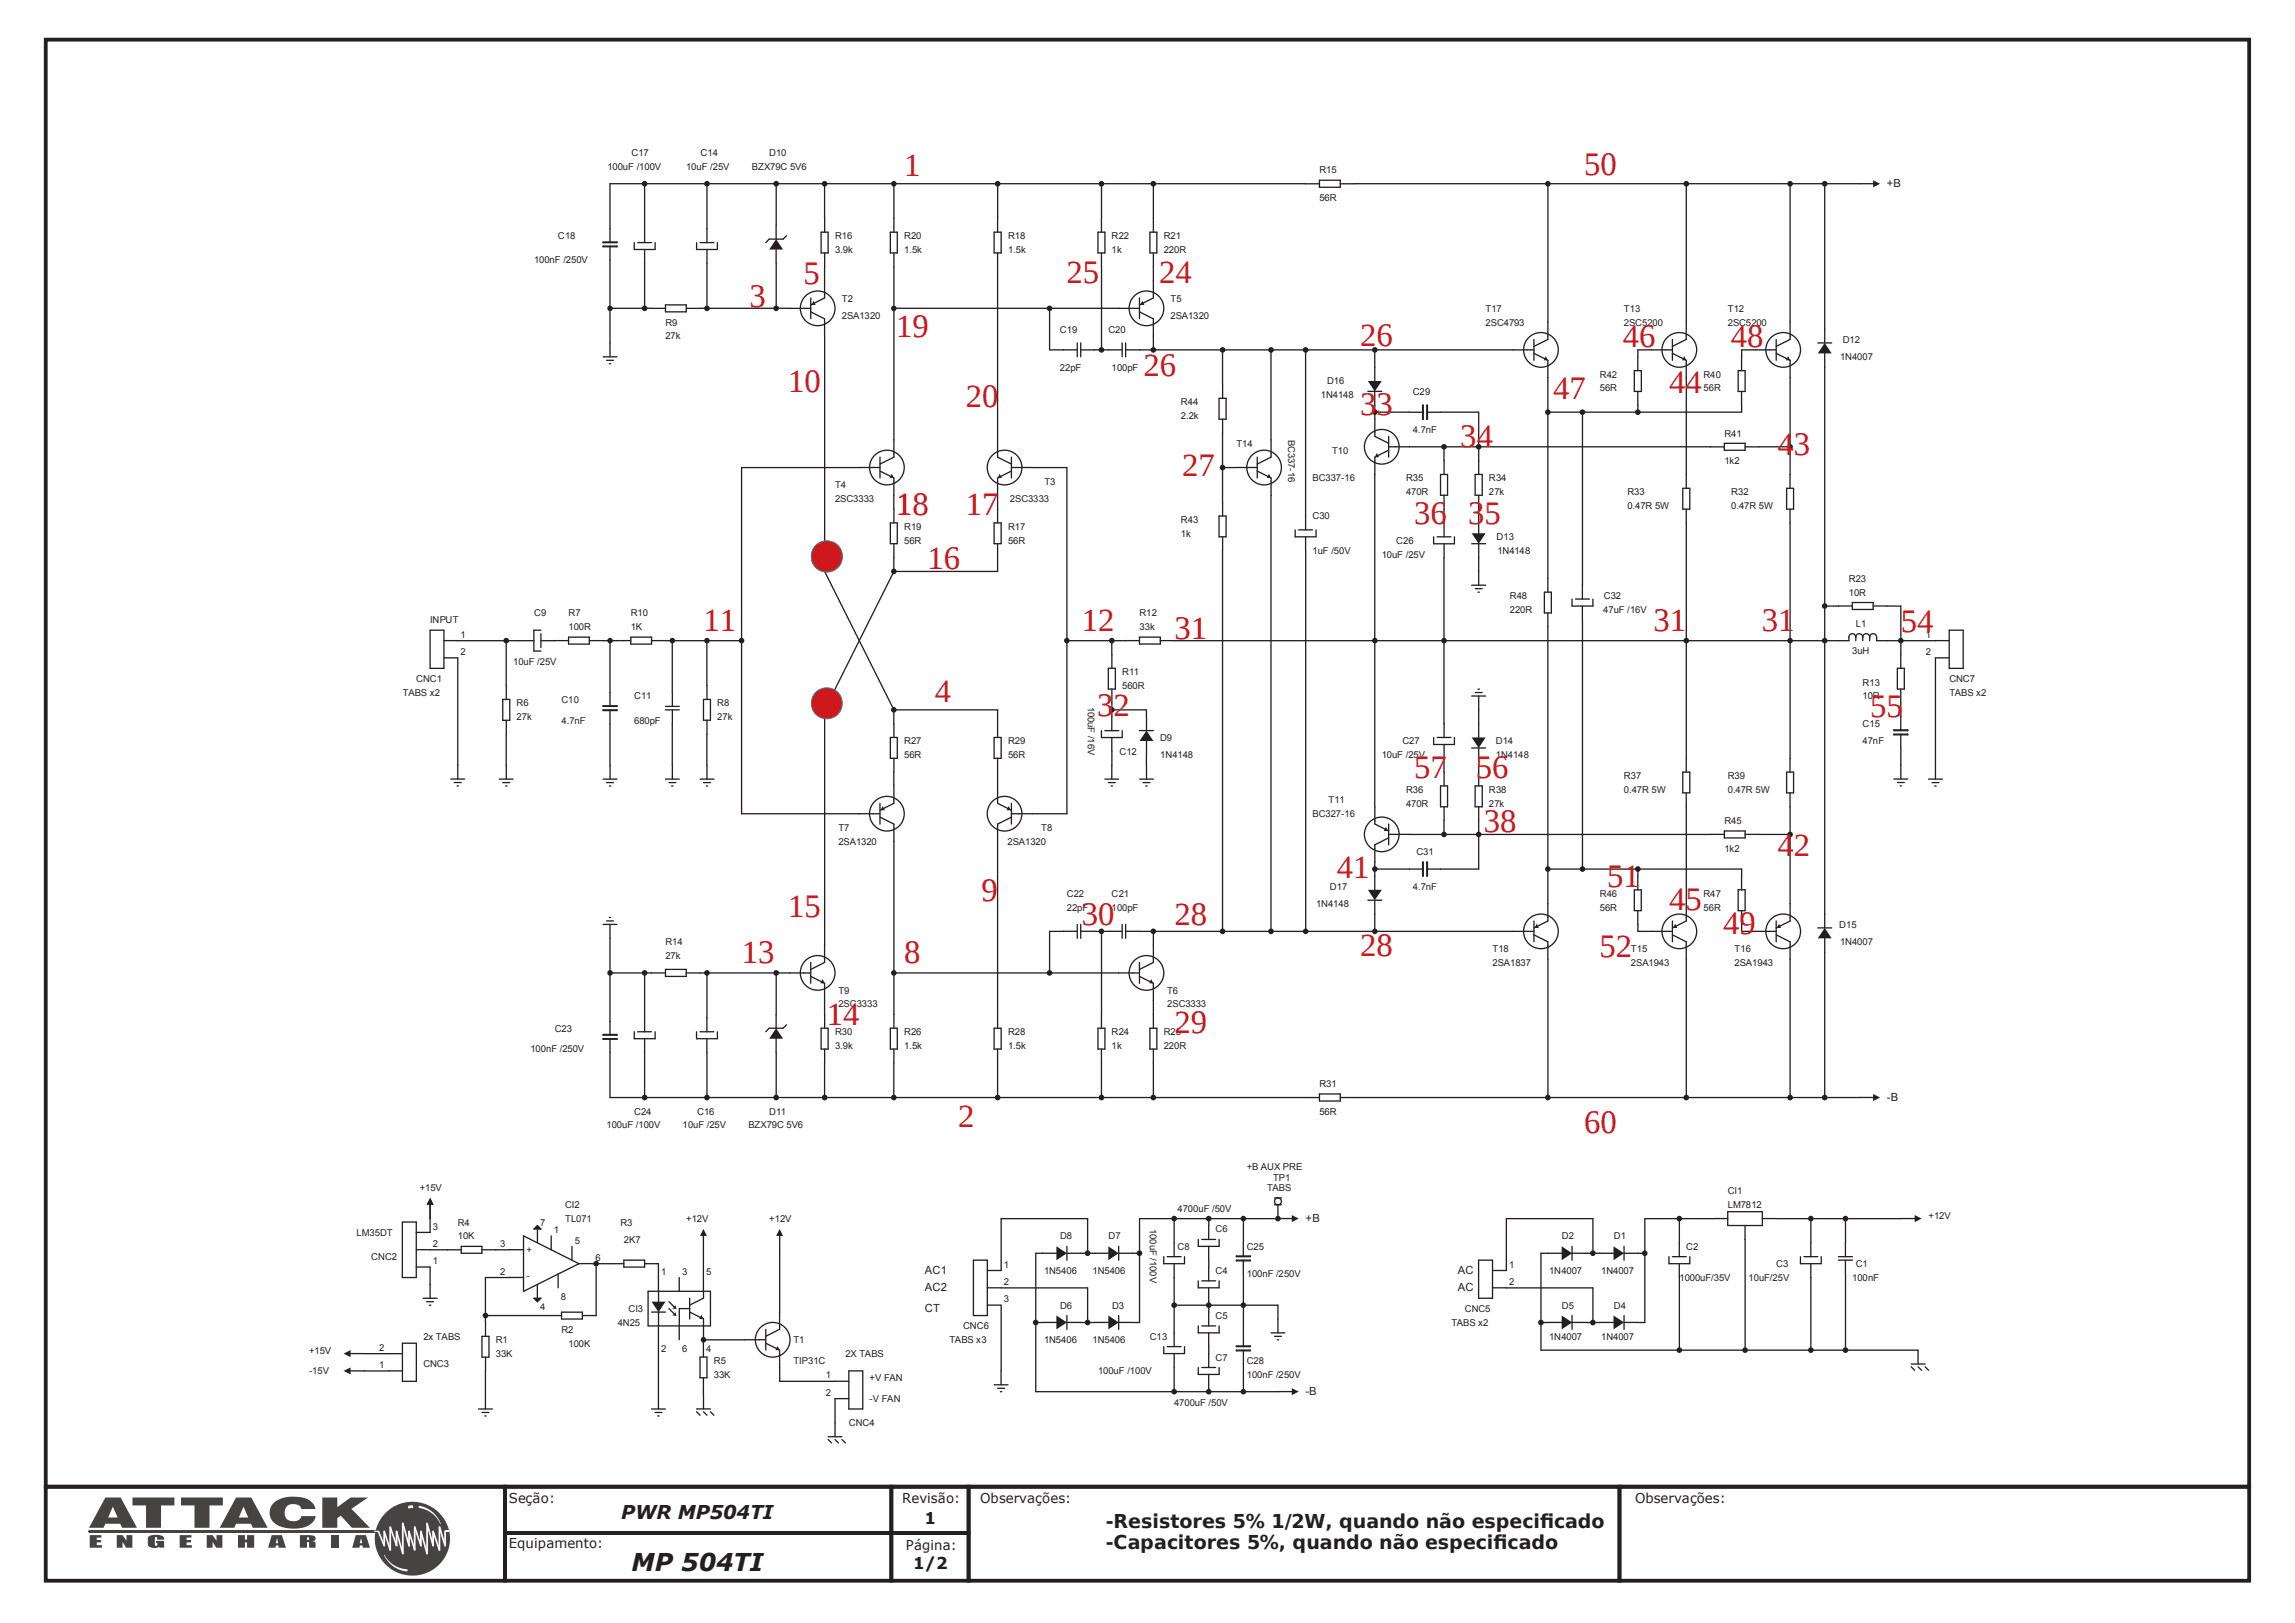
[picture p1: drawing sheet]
<svg xmlns="http://www.w3.org/2000/svg" width="297mm" height="210mm" viewBox="0 0 297 210" stroke-linecap="round" stroke-linejoin="round" font-family="sans-serif">
<defs><g id="words">
<g font-size="4.2" fill="#ce181e">
<text x="117" y="22.8">1</text>
<text x="205" y="22.7">50</text>
<text x="97" y="39.8">3</text>
<text x="104" y="36.8">5</text>
<text x="138" y="36.7">25</text>
<text x="150" y="36.7">24</text>
<text x="116" y="43.6">19</text>
<text x="176" y="44.8">26</text>
<text x="210" y="44.8">46</text>
<text x="224" y="44.8">48</text>
<text x="102" y="50.8">10</text>
<text x="125" y="52.6">20</text>
<text x="148" y="48.7">26</text>
<text x="176" y="53.8">33</text>
<text x="201" y="51.7">47</text>
<text x="216" y="50.8">44</text>
<text x="189" y="57.8">34</text>
<text x="230" y="58.8">43</text>
<text x="153" y="61.6">27</text>
<text x="116" y="66.6">18</text>
<text x="125" y="66.6">17</text>
<text x="183" y="67.8">36</text>
<text x="190" y="67.8">35</text>
<text x="120" y="73.6">16</text>
<text x="91" y="81.6">11</text>
<text x="140" y="81.6">12</text>
<text x="152" y="82.7">31</text>
<text x="214" y="81.6">31</text>
<text x="228" y="81.6">31</text>
<text x="246" y="81.8">54</text>
<text x="121" y="90.8">4</text>
<text x="142" y="92.6">32</text>
<text x="242" y="92.8">55</text>
<text x="183" y="100.7">57</text>
<text x="191" y="100.7">56</text>
<text x="192" y="107.6">38</text>
<text x="173" y="113.6">41</text>
<text x="230" y="110.8">42</text>
<text x="102" y="118.6">15</text>
<text x="127" y="116.6">9</text>
<text x="140" y="119.6">30</text>
<text x="152" y="119.6">28</text>
<text x="208" y="114.8">51</text>
<text x="216" y="117.8">45</text>
<text x="96" y="124.6">13</text>
<text x="117" y="124.6">8</text>
<text x="176" y="123.7">28</text>
<text x="207" y="123.8">52</text>
<text x="223" y="120.8">49</text>
<text x="107" y="132.6">14</text>
<text x="152" y="133.6">29</text>
<text x="124" y="145.8">2</text>
<text x="205" y="146.7">60</text>
</g>
<text font-size="3.2" fill="#231f20" x="81.7" y="203.3">MP 504TI</text>
<g font-size="2.5" fill="#231f20">
<text x="80.4" y="196.5">PWR MP504TI</text>
<text x="143.1" y="197.7">-Resistores 5% 1/2W, quando não especif</text>
<text x="199.3" y="197.7">icado</text>
<text x="143.1" y="200.4">-Capacitores 5%, quando não especif</text>
<text x="193.3" y="200.4">icado</text>
</g>
<g font-size="2.1" fill="#231f20">
<text x="119.7" y="197.1">1</text>
<text x="118.2" y="203">1/2</text>
</g>
<g font-size="1.8" fill="#231f20">
<text x="65.9" y="194.5">Seção:</text>
<text x="116.8" y="194.5">Revisão:</text>
<text x="126.9" y="194.5">Observações:</text>
<text x="211.6" y="194.5">Observações:</text>
<text x="65.9" y="200.3">Equipamento:</text>
<text x="117.2" y="200.5">Página:</text>
</g>
<g font-size="1.4" fill="#231f20">
<text x="244.2" y="24.2">+B</text>
<text x="244.2" y="142.5">-B</text>
<text x="168.9" y="158.1">+B</text>
<text x="119.7" y="164.8">AC1</text>
<text x="119.7" y="167.1">AC2</text>
<text x="188.7" y="164.8">AC</text>
<text x="188.7" y="167.1">AC</text>
<text x="119.7" y="169.8">CT</text>
<text x="168.9" y="180.5">-B</text>
</g>
<g font-size="1.2" fill="#231f20">
<text x="78.6" y="22">100uF /100V</text>
<text x="81.7" y="20.2">C17</text>
<text x="88.8" y="22">10uF /25V</text>
<text x="90.7" y="20.2">C14</text>
<text x="97.3" y="22">BZX79C 5V6</text>
<text x="99.6" y="20.2">D10</text>
<text x="170.7" y="22.4">R15</text>
<text x="170.7" y="26">56R</text>
<text x="69.1" y="34.1">100nF /250V</text>
<text x="72.2" y="30.9">C18</text>
<text x="108.1" y="32.7">3.9k</text>
<text x="108.1" y="30.9">R16</text>
<text x="117" y="30.9">R20</text>
<text x="117" y="32.7">1.5k</text>
<text x="130.5" y="30.9">R18</text>
<text x="130.5" y="32.7">1.5k</text>
<text x="143.9" y="30.9">R22</text>
<text x="143.9" y="32.7">1k</text>
<text x="150.6" y="30.9">R21</text>
<text x="150.6" y="32.7">220R</text>
<text x="108.9" y="41.2">2SA1320</text>
<text x="108.9" y="39">T2</text>
<text x="151.5" y="41.2">2SA1320</text>
<text x="151.5" y="39">T5</text>
<text x="192.3" y="40.3">T17</text>
<text x="210.2" y="40.3">T13</text>
<text x="223.6" y="40.3">T12</text>
<text x="86.1" y="42.2">R9</text>
<text x="86.1" y="43.9">27k</text>
<text x="137.2" y="43">C19</text>
<text x="137.2" y="47.9">22pF</text>
<text x="143.4" y="43">C20</text>
<text x="143.9" y="47.9">100pF</text>
<text x="192.3" y="42.2">2SC4793</text>
<text x="210.2" y="42.2">2SC5200</text>
<text x="223.6" y="42.2">2SC5200</text>
<text x="238.1" y="46.6">1N4007</text>
<text x="238.5" y="44.4">D12</text>
<text x="152.8" y="52.4">R44</text>
<text x="170.9" y="51.5">1N4148</text>
<text x="171.7" y="49.7">D16</text>
<text x="182.8" y="51.1">C29</text>
<text x="207" y="48.9">R42</text>
<text x="207" y="50.6">56R</text>
<text x="220.5" y="48.9">R40</text>
<text x="220.5" y="50.6">56R</text>
<text x="152.8" y="54.2">2.2k</text>
<text x="160" y="57.8">T14</text>
<text x="166.7" y="56.9" transform="rotate(90 166.7 56.9)">BC337-16</text>
<text x="172.4" y="58.7">T10</text>
<text x="182.8" y="56">4.7nF</text>
<text x="223.2" y="56.5">R41</text>
<text x="108.1" y="65">2SC3333</text>
<text x="108.1" y="63.2">T4</text>
<text x="130.7" y="65">2SC3333</text>
<text x="135.2" y="62.7">T3</text>
<text x="169.9" y="62.3">BC337-16</text>
<text x="182" y="62.3">R35</text>
<text x="182" y="64.1">470R</text>
<text x="192.7" y="62.3">R34</text>
<text x="192.7" y="64.1">27k</text>
<text x="210.6" y="64.1">R33</text>
<text x="210.6" y="65.9">0.47R 5W</text>
<text x="223.2" y="60">1k2</text>
<text x="224" y="64.1">R32</text>
<text x="224" y="65.9">0.47R 5W</text>
<text x="117" y="70.3">56R</text>
<text x="117" y="68.5">R19</text>
<text x="130.5" y="70.3">56R</text>
<text x="130.5" y="68.5">R17</text>
<text x="152.8" y="67.7">R43</text>
<text x="152.8" y="69.5">1k</text>
<text x="169.9" y="67.2">C30</text>
<text x="169.9" y="71.7">1uF /50V</text>
<text x="180.7" y="70.3">C26</text>
<text x="193.7" y="69.9">D13</text>
<text x="193.8" y="71.7">1N4148</text>
<text x="178.8" y="72.1">10uF /25V</text>
<text x="195.4" y="77.5">R48</text>
<text x="207.6" y="77.5">C32</text>
<text x="239.3" y="77.1">10R</text>
<text x="239.3" y="75.3">R23</text>
<text x="55.7" y="80.7">INPUT</text>
<text x="59.6" y="82.5">1</text>
<text x="69.1" y="79.8">C9</text>
<text x="73.5" y="81.5">100R</text>
<text x="73.5" y="79.8">R7</text>
<text x="81.6" y="81.5">1K</text>
<text x="81.6" y="79.8">R10</text>
<text x="147.5" y="81.5">33k</text>
<text x="147.5" y="79.8">R12</text>
<text x="195.4" y="79.3">220R</text>
<text x="207.5" y="79.3">47uF /16V</text>
<text x="240.2" y="81.1">L1</text>
<text x="249.2" y="82.5">1</text>
<text x="53.9" y="88.3">CNC1</text>
<text x="59.6" y="84.8">2</text>
<text x="66.4" y="86">10uF /25V</text>
<text x="145.2" y="89.2">560R</text>
<text x="145.2" y="87.4">R11</text>
<text x="239.7" y="84.7">3uH</text>
<text x="241" y="88.7">R13</text>
<text x="249.2" y="84.8">2</text>
<text x="252.3" y="88.3">CNC7</text>
<text x="52.1" y="90.1">TABS x2</text>
<text x="66.8" y="91.4">R6</text>
<text x="66.8" y="93.2">27k</text>
<text x="72.7" y="91">C10</text>
<text x="72.7" y="93.6">4.7nF</text>
<text x="82.1" y="90.5">C11</text>
<text x="82.1" y="93.6">680pF</text>
<text x="92.8" y="91.4">R8</text>
<text x="92.8" y="93.2">27k</text>
<text x="140.8" y="91.4" transform="rotate(90 140.8 91.4)">100uF /16V</text>
<text x="150.1" y="95.9">D9</text>
<text x="241" y="94.1">C15</text>
<text x="241" y="90.5">10R</text>
<text x="252.3" y="90.1">TABS x2</text>
<text x="117" y="98.1">56R</text>
<text x="117" y="96.3">R27</text>
<text x="130.5" y="98.1">56R</text>
<text x="130.5" y="96.3">R29</text>
<text x="144.9" y="97.7">C12</text>
<text x="150.1" y="98.1">1N4148</text>
<text x="178.8" y="98.1">10uF /25V</text>
<text x="181.5" y="96.3">C27</text>
<text x="193.6" y="96.3">D14</text>
<text x="193.6" y="98.1">1N4148</text>
<text x="210.2" y="100.8">R37</text>
<text x="223.6" y="100.8">R39</text>
<text x="241" y="96.3">47nF</text>
<text x="108.5" y="107.5">T7</text>
<text x="134.7" y="107.5">T8</text>
<text x="169.9" y="105.7">BC327-16</text>
<text x="171.9" y="103.9">T11</text>
<text x="182" y="102.6">R36</text>
<text x="182" y="104.4">470R</text>
<text x="192.7" y="102.6">R38</text>
<text x="192.7" y="104.4">27k</text>
<text x="210.2" y="102.6">0.47R 5W</text>
<text x="223.2" y="106.6">R45</text>
<text x="223.6" y="102.6">0.47R 5W</text>
<text x="108.5" y="109.3">2SA1320</text>
<text x="130.4" y="109.3">2SA1320</text>
<text x="183.3" y="110.7">C31</text>
<text x="223.2" y="110.2">1k2</text>
<text x="138.1" y="116">C22</text>
<text x="138.1" y="117.8">22pF</text>
<text x="143.9" y="116">C21</text>
<text x="143.9" y="117.8">100pF</text>
<text x="170.3" y="117.4">1N4148</text>
<text x="172.1" y="115.2">D17</text>
<text x="182.8" y="115.2">4.7nF</text>
<text x="207" y="116">R46</text>
<text x="207" y="117.8">56R</text>
<text x="220.5" y="116">R47</text>
<text x="220.5" y="117.8">56R</text>
<text x="86.1" y="122.3">R14</text>
<text x="86.1" y="124.1">27k</text>
<text x="193.2" y="125">2SA1837</text>
<text x="193.2" y="123.2">T18</text>
<text x="211.1" y="125">2SA1943</text>
<text x="211.1" y="123.2">T15</text>
<text x="224.5" y="123.2">T16</text>
<text x="224.5" y="125">2SA1943</text>
<text x="238" y="120.1">D15</text>
<text x="238.1" y="122.3">1N4007</text>
<text x="108.5" y="130.4">2SC3333</text>
<text x="108.5" y="128.6">T9</text>
<text x="151.1" y="130.4">2SC3333</text>
<text x="151.1" y="128.6">T6</text>
<text x="68.6" y="136.2">100nF /250V</text>
<text x="71.8" y="133.5">C23</text>
<text x="108.1" y="134">R30</text>
<text x="108.1" y="135.7">3.9k</text>
<text x="117" y="134">R26</text>
<text x="117" y="135.7">1.5k</text>
<text x="130.5" y="134">R28</text>
<text x="130.5" y="135.7">1.5k</text>
<text x="143.9" y="134">R24</text>
<text x="143.9" y="135.7">1k</text>
<text x="150.6" y="134">R25</text>
<text x="150.6" y="135.7">220R</text>
<text x="170.7" y="140.7">R31</text>
<text x="78.5" y="146">100uF /100V</text>
<text x="82.1" y="144.3">C24</text>
<text x="88.3" y="146">10uF /25V</text>
<text x="90.2" y="144.3">C16</text>
<text x="96.9" y="146">BZX79C 5V6</text>
<text x="99.6" y="144.3">D11</text>
<text x="170.7" y="144.3">56R</text>
<text x="54.3" y="154.1">+15V</text>
<text x="161.4" y="151.4">+B AUX PRE</text>
<text x="164" y="154.1">TABS</text>
<text x="164.8" y="152.8">TP1</text>
<text x="223.6" y="154.6">CI1</text>
<text x="46.1" y="159.9">LM35DT</text>
<text x="56" y="159.1">3</text>
<text x="56" y="161.4">2</text>
<text x="59.2" y="158.6">R4</text>
<text x="59.2" y="160.4">10K</text>
<text x="64.7" y="161.4">3</text>
<text x="69.9" y="158.6">7</text>
<text x="71.7" y="159.6">1</text>
<text x="73.1" y="156.3">CI2</text>
<text x="73.1" y="158.1">TL071</text>
<text x="74.4" y="160.9">5</text>
<text x="80.3" y="158.6">R3</text>
<text x="80.8" y="160.8">2K7</text>
<text x="88.8" y="158.1">+12V</text>
<text x="99.6" y="158.1">+12V</text>
<text x="137.2" y="160.4">D8</text>
<text x="143.5" y="160.4">D7</text>
<text x="148.8" y="159" transform="rotate(90 148.8 159)">100uF /100V</text>
<text x="152.4" y="161.7">C8</text>
<text x="152.4" y="156.8">4700uF /50V</text>
<text x="157.3" y="159.5">C6</text>
<text x="161.4" y="161.7">C25</text>
<text x="202.1" y="160.4">D2</text>
<text x="208.8" y="160.4">D1</text>
<text x="218.2" y="161.7">C2</text>
<text x="223.6" y="156.3">LM7812</text>
<text x="249.6" y="157.7">+12V</text>
<text x="48.1" y="163.1">CNC2</text>
<text x="56" y="163.6">1</text>
<text x="64.7" y="164.9">2</text>
<text x="68.1" y="165.5">-</text>
<text x="68.1" y="162.1">+</text>
<text x="77.1" y="163.1">6</text>
<text x="85.6" y="164.9">1</text>
<text x="88.3" y="164.9">3</text>
<text x="91.4" y="164.9">5</text>
<text x="129.9" y="164">1</text>
<text x="129.9" y="166.3">2</text>
<text x="135.1" y="164.9">1N5406</text>
<text x="141.4" y="164.9">1N5406</text>
<text x="157.3" y="164.9">C4</text>
<text x="161.4" y="165.3">100nF /250V</text>
<text x="195.3" y="164">1</text>
<text x="195.3" y="166.3">2</text>
<text x="200.5" y="164.9">1N4007</text>
<text x="207.2" y="164.9">1N4007</text>
<text x="217.3" y="165.7">1000uF/35V</text>
<text x="226.3" y="165.7">10uF/25V</text>
<text x="229.9" y="163.9">C3</text>
<text x="239.7" y="165.7">100nF</text>
<text x="240.2" y="163.9">C1</text>
<text x="54.8" y="173.4">2x TABS</text>
<text x="64.2" y="173.8">R1</text>
<text x="69.9" y="169.6">4</text>
<text x="72.6" y="168.2">8</text>
<text x="72.7" y="172.4">R2</text>
<text x="79.9" y="171.6">4N25</text>
<text x="81.3" y="169.8">CI3</text>
<text x="102.7" y="173.8">T1</text>
<text x="122.9" y="173.8">TABS x3</text>
<text x="124.6" y="172">CNC6</text>
<text x="129.9" y="168.5">3</text>
<text x="135.1" y="173.8">1N5406</text>
<text x="137.2" y="169.3">D6</text>
<text x="141.4" y="173.8">1N5406</text>
<text x="143.9" y="169.3">D3</text>
<text x="148.8" y="173.4">C13</text>
<text x="157.3" y="170.7">C5</text>
<text x="187.8" y="171.6">TABS x2</text>
<text x="189.5" y="169.8">CNC5</text>
<text x="200.5" y="173.4">1N4007</text>
<text x="202.1" y="169.3">D5</text>
<text x="207.2" y="173.4">1N4007</text>
<text x="208.8" y="169.3">D4</text>
<text x="40" y="177.8">-15V</text>
<text x="40" y="175.2">+15V</text>
<text x="49.1" y="174.8">2</text>
<text x="49.1" y="177">1</text>
<text x="54.8" y="176.9">CNC3</text>
<text x="64.2" y="175.6">33K</text>
<text x="73.5" y="174.2">100K</text>
<text x="85.6" y="174.9">2</text>
<text x="88.3" y="174.9">6</text>
<text x="91.4" y="174.9">4</text>
<text x="92.4" y="176.5">R5</text>
<text x="92.4" y="178.3">33K</text>
<text x="102.7" y="176.5">TIP31C</text>
<text x="106.9" y="178.4">1</text>
<text x="109.4" y="175.6">2X TABS</text>
<text x="112.5" y="178.7">+V FAN</text>
<text x="142.1" y="177.8">100uF /100V</text>
<text x="157.3" y="176">C7</text>
<text x="161.4" y="176.5">C28</text>
<text x="161.4" y="178.3">100nF /250V</text>
<text x="106.9" y="180.6">2</text>
<text x="109.9" y="184.5">CNC4</text>
<text x="112.5" y="181.4">-V FAN</text>
<text x="151.9" y="181.9">4700uF /50V</text>
</g>
</g></defs>
<path d="M45.4 177.4h1.8" fill="none" stroke="#231f20" stroke-width=".17"/>
<path d="M44.5 177.4l.9-.5v.9z" fill="#231f20"/>
<path d="M45.4 175.1h1.8" fill="none" stroke="#231f20" stroke-width=".17"/>
<path d="M44.5 175.2l.9-.5v.9z" fill="#231f20"/>
<g fill="none" stroke="#231f20" stroke-width=".17">
<path d="M55.7 155.9v1.8M50.3 175.2h1.8M50.3 177.4h1.8M52.1 173.8h1.8v4.9h-1.8zM108 178.7h1.8M109.9 177.4h1.7v4.9h-1.7zM247.3 176.9l.5 .4M247.3 176.5h1.8M248.2 176.9l.5 .4M248.2 174.7v1.8M249.1 176.9l.5 .4M107.2 185.9h1.8"/>
<path d="M107.2 186.3l.4 .4M108 181h1.9M108.1 186.3l.4 .4M108.1 184.1v1.8M109 186.3l.4 .4"/>
</g>
<path d="M55.7 155l.4 .9h-.9z" fill="#231f20"/>
<path d="M52.1 158.1h1.8v7.2h-1.8zM53.9 159.5h1.8M100.9 159.9v1.8M53.9 161.7h1.8M53.9 163.9h1.8M54.8 168h1.8M55.2 168.4h.9M55.6 168.9h.1M55.7 166.2v1.8M70.9 170.2h1.8M72.7 169.8h2.7v.9h-2.7zM75.4 170.2h1.8" fill="none" stroke="#231f20" stroke-width=".17"/>
<path d="M100.9 159l.4 .9h-.9z" fill="#231f20"/>
<g fill="none" stroke="#231f20" stroke-width=".17">
<path d="M96.4 173.4h2.7M99.1 172v2.7M99.1 173.8l1.8 .9v2.2M100.9 169.8v2.2l-1.8 .9"/>
<circle cx="100" cy="173.4" r="2.24"/>
</g>
<path d="M100.6 174.2l.3 .5h-.5z" fill="#231f20"/>
<path d="M91 159.9v1.8" fill="none" stroke="#231f20" stroke-width=".17"/>
<path d="M91 159l.5 .9h-.9z" fill="#231f20"/>
<g fill="none" stroke="#231f20" stroke-width=".17">
<path d="M67.7 159.9l7.2 3.6-7.2 3.6zM69.1 159l.5-.4 .4 .4zM69.6 159v1.8M71.3 159.9v1.8M66 165.3h1.7M66 161.7h1.7M69.1 168h.9l-.4 .4zM69.5 166.2v1.8M72.2 164.8v1.8M74 161.3v1.8M74.9 163.5h1.8M90.6 175.6h.9v2.7h-.9z"/>
<path d="M91 173.8v1.8M91 178.3v1.8M90.1 182.3h1.8M90.1 182.7l.5 .4M91 182.7l.5 .4M91 180.5v1.8M91.9 182.7l.5 .4"/>
</g>
<g fill="#231f20">
<path d="M69.5 158.6l.5 .4h-.9z"/>
<path d="M69.1 168h.9l-.5 .4z"/>
</g>
<path d="M141.6 171.1h1.8M144.8 170.2v1.8M144.8 171.1h1.8M150.6 162.6v.9h2.7v-.9M150.6 174.2v.9h2.7v-.9M151 174.2h1.9M151 162.6h1.9M151.9 160.8v1.8M151.9 163.5v1.8M151.9 172.5v1.7M151.9 175.1v1.8" fill="none" stroke="#231f20" stroke-width=".17"/>
<path d="M143.4 170.2l1.4 .9-1.4 .9z" fill="#231f20"/>
<path d="M141.6 162.2h1.8M144.8 161.3v1.8M144.8 162.2h1.8" fill="none" stroke="#231f20" stroke-width=".17"/>
<path d="M143.4 161.3l1.4 .9-1.4 .9z" fill="#231f20"/>
<path d="M134.9 162.2h1.8M138.1 161.3v1.8M138.1 162.2h1.8" fill="none" stroke="#231f20" stroke-width=".17"/>
<path d="M136.7 161.3l1.4 .9-1.4 .9z" fill="#231f20"/>
<path d="M134.9 171.1h1.8M138.1 170.2v1.8M138.1 171.1h1.8" fill="none" stroke="#231f20" stroke-width=".17"/>
<path d="M136.7 170.2l1.4 .9-1.4 .9z" fill="#231f20"/>
<g fill="none" stroke="#231f20" stroke-width=".17">
<path d="M165.4 157.7h1.8M126 163.1h1.8v7.1h-1.8zM127.8 166.6h1.7M127.8 168.9h1.7M127.8 164.4h1.8M128.6 179.2h1.9M129.1 179.6h.9M129.5 177.4v1.8M160 163.1h1.8h-1.8zM160 162.5h1.8v.1h-1.8zM160 174.2h1.8h-1.8zM160 174.7h1.8v.1h-1.8z"/>
<path d="M160.9 160.8v1.8M160.9 163.1v1.8M160.9 172.5v1.7M160.9 174.7v1.8M164.5 172.5h1.8M164.9 172.9h.9M165.3 173.4h.2M165.4 170.7v1.8M129.5 180.1h.1"/>
</g>
<path d="M167.2 157.2l.9 .5-.9 .4z" fill="#231f20"/>
<path d="M165.4 180.1h1.8" fill="none" stroke="#231f20" stroke-width=".17"/>
<path d="M167.2 179.6l.9 .5-.9 .4z" fill="#231f20"/>
<g fill="none" stroke="#231f20" stroke-width=".17">
<path d="M65.1 90.5h.9v2.7h-.9zM65.5 88.7v1.8M65.5 93.2v1.8M65.5 99v1.8M64.6 100.8h1.8M65.1 101.3h.9M65.4 101.7h.2M177.9 104.4v2.2l1.8 .9M179.7 106.6v2.7M179.7 108.4l-1.8 .9v2.3M179.7 108h2.7"/>
<circle cx="178.8" cy="108" r="2.24"/>
</g>
<path d="M179.4 107l.2 .5h-.5z" fill="#231f20"/>
<g fill="none" stroke="#231f20" stroke-width=".17">
<path d="M221.4 57.8h1.7M223.1 57.4h2.7v.9h-2.7zM225.8 57.8h1.8M78.9 99v1.8M87 99v1.8M91 90.5h.9v2.7h-.9zM91.5 88.7v1.8M91.5 93.2v1.8M91.5 99v1.8M142.5 94.5v.9h2.7v-.9M143 94.5h1.8M143.4 86.5h.9v2.7h-.9z"/>
<path d="M143.9 92.7v1.8M143.9 95.4v1.8M143.9 99v1.8M143.9 84.7v1.8M143.9 89.2v1.8M145.7 82.9h1.8M147.5 82.4h2.7v.9h-2.7zM147.5 94.5h1.8M148.4 92.7v1.8M148.4 95.9v1.8M148.4 99v1.8M150.2 82.9h1.7"/>
<path d="M78 100.8h1.8M78.5 101.3h.9M78.9 101.7h.1M86.1 100.8h1.8M86.6 101.3h.9M86.9 101.7h.2M90.6 100.8h1.8M91 101.3h.9M91.4 101.7h.2M143 100.8h1.8M143.4 101.3h.9M143.8 101.7h.2"/>
<path d="M147.5 100.8h1.8M147.9 101.3h.9M148.3 101.7h.2"/>
</g>
<path d="M148.4 94.5l.9 1.4h-1.8z" fill="#231f20"/>
<g fill="none" stroke="#231f20" stroke-width=".17">
<path d="M169 23.8h1.8M170.8 23.3h2.6v.9h-2.6zM173.4 23.8h1.8M229.9 119.2v2.7M231.7 116.9v2.3l-1.8 .9M227.2 120.5h2.7M229.9 121l1.8 .9v2.2M169 142h1.8M170.8 141.6h2.6v.9h-2.6zM173.4 142h1.8"/>
<circle cx="230.8" cy="120.5" r="2.24"/>
</g>
<path d="M230.2 119.5l.3 .6h-.5z" fill="#231f20"/>
<g fill="none" stroke="#231f20" stroke-width=".17">
<path d="M216.4 119.2v2.7M218.2 116.9v2.3l-1.8 .9M213.7 120.5h2.7M216.4 121l1.8 .9v2.2"/>
<circle cx="217.3" cy="120.5" r="2.24"/>
</g>
<path d="M216.8 119.5l.3 .6h-.6z" fill="#231f20"/>
<g fill="none" stroke="#231f20" stroke-width=".17">
<path d="M227.2 45.3h2.7M229.9 45.7l1.8 .9v2.3M229.9 43.9v2.7M231.7 41.7v2.2l-1.8 .9"/>
<circle cx="230.8" cy="45.3" r="2.24"/>
</g>
<path d="M231.4 46.1l.3 .5h-.6z" fill="#231f20"/>
<g fill="none" stroke="#231f20" stroke-width=".17">
<path d="M213.7 45.3h2.7M216.4 43.9v2.7M216.4 45.7l1.8 .9v2.3M218.2 41.7v2.2l-1.8 .9"/>
<circle cx="217.3" cy="45.3" r="2.24"/>
</g>
<path d="M217.9 46.1l.3 .5h-.5z" fill="#231f20"/>
<path d="M190.4 96.8h1.9M191.4 93.6v1.8M191.4 96.8v1.8" fill="none" stroke="#231f20" stroke-width=".17"/>
<path d="M190.4 95.4h1.9l-.9 1.4z" fill="#231f20"/>
<path d="M185.5 95.4v.9h2.7v-.9M186 95.4h1.8M186.9 93.6v1.8M186.9 96.3v1.8M177 116.5h1.8M177.9 113.3v1.8M177.9 116.5v1.8" fill="none" stroke="#231f20" stroke-width=".17"/>
<path d="M177 115.1h1.8l-.9 1.4z" fill="#231f20"/>
<g fill="none" stroke="#231f20" stroke-width=".17">
<path d="M182.4 53.3h1.8M184.1 52.4h.1v1.8h-.1zM184.6 52.4h.1v1.8h-.1zM184.6 53.3h1.8M190.4 75.7h1.9M190.4 70.4h1.9M190.9 76.2h.9M191.3 76.6h.2M191.4 67.2v1.8M191.4 70.4v1.8M191.4 73.9v1.8M186.9 99.9v1.8"/>
<path d="M190.4 90.1h1.9M190.9 89.6h.9M191.3 89.2h.2M191.4 90.1v1.8M191.4 99.9v1.8M182.4 112.5h1.8M184.1 111.6h.1v1.8h-.1zM184.6 111.6h.1v1.8h-.1zM184.6 112.5h1.8M186.4 101.7h.9v2.7h-.9zM186.9 104.4v1.8M190.9 101.7h.9v2.7h-.9z"/>
<path d="M191.4 104.4v1.8"/>
</g>
<path d="M190.4 69h1.9l-.9 1.4z" fill="#231f20"/>
<g fill="none" stroke="#231f20" stroke-width=".17">
<path d="M177 50.6h1.8M177.9 47.5v1.8M177.9 50.6v1.8M186.9 59.6v1.8M191.4 59.6v1.8M185.5 69.5v.9h2.7v-.9M186 69.5h1.8M186.4 61.4h.9v2.7h-.9zM186.9 64.1v1.8M186.9 67.7v1.8M186.9 70.4v1.8M190.9 61.4h.9v2.7h-.9z"/>
<path d="M191.4 64.1v1.8"/>
</g>
<path d="M177 49.3h1.8l-.9 1.4z" fill="#231f20"/>
<g fill="none" stroke="#231f20" stroke-width=".17">
<path d="M162.7 59.2v2.7M164.5 56.9v2.3l-1.8 .9M160 60.5h2.7M162.7 61l1.8 .9v2.2"/>
<circle cx="163.6" cy="60.5" r="2.24"/>
</g>
<path d="M164.2 61.3l.3 .6h-.6z" fill="#231f20"/>
<g fill="none" stroke="#231f20" stroke-width=".17">
<path d="M102.2 39.9h2.7M104.9 38.6v2.7M106.3 30h.9v2.7h-.9zM106.7 36.3v2.3l-1.8 .9M106.7 28.3v1.7M106.7 32.7v1.8M104.9 40.4l1.8 .9v2.2M157.8 51.5h.9v2.7h-.9zM158.2 49.8v1.7M158.2 54.2v1.8M157.8 66.8h.9v2.7h-.9zM158.2 65v1.8"/>
<path d="M158.2 69.5v1.8"/>
<circle cx="105.8" cy="39.9" r="2.25"/>
</g>
<path d="M105.3 38.9l.3 .6h-.6z" fill="#231f20"/>
<g fill="none" stroke="#231f20" stroke-width=".17">
<path d="M129.1 101.7v2.2l1.8 .9M130.9 103.9v2.7M130.9 105.7l-1.8 .9v2.3M130.9 105.3h2.7"/>
<circle cx="130" cy="105.3" r="2.24"/>
</g>
<path d="M130.5 104.3l.3 .5h-.5z" fill="#231f20"/>
<g fill="none" stroke="#231f20" stroke-width=".17">
<path d="M111.2 105.3h2.7M113.9 103.9v2.7M113.9 105.7l1.8 .9v2.3M115.7 101.7v2.2l-1.8 .9"/>
<circle cx="114.8" cy="105.3" r="2.24"/>
</g>
<path d="M114.2 104.3l.3 .5h-.5z" fill="#231f20"/>
<g fill="none" stroke="#231f20" stroke-width=".17">
<path d="M113.9 59.2v2.7M115.7 56.9v2.3l-1.8 .9M111.2 60.5h2.7M113.9 61l1.8 .9v2.2M115.2 95.4h.9v2.7h-.9zM115.7 93.6v1.8M115.7 98.1v1.8"/>
<circle cx="114.8" cy="60.5" r="2.24"/>
</g>
<path d="M115.4 61.3l.3 .6h-.6z" fill="#231f20"/>
<g fill="none" stroke="#231f20" stroke-width=".17">
<path d="M129.1 56.9v2.3l1.8 .9M130.9 59.2v2.7M130.9 61l-1.8 .9v2.2M130.9 60.5h2.7"/>
<circle cx="130" cy="60.5" r="2.24"/>
</g>
<path d="M129.4 61.3l.3 .6h-.6z" fill="#231f20"/>
<g fill="none" stroke="#231f20" stroke-width=".17">
<path d="M115.2 30h.9v2.7h-.9zM115.7 28.3v1.7M115.7 32.7v1.8M128.6 30h1v2.7h-1zM129.1 28.3v1.7M129.1 32.7v1.8M148.8 30h.9v2.7h-.9zM149.3 28.3v1.7M149.3 32.7v1.8M137.6 45.3h1.8M139.4 44.4v1.8M139.9 44.4v1.8"/>
<path d="M139.9 45.3h1.8M143.4 45.3h1.8M145.2 44.4v1.8M145.7 44.4v1.8M145.7 45.3h1.8M211.5 48h.9v2.7h-.9zM211.9 46.2v1.8M211.9 50.7v1.7M235.2 44.4h1.8M236.1 42.6v1.8M236.1 45.7v1.8M115.2 67.7h.9v2.7h-.9z"/>
<path d="M115.7 65.9v1.8M115.7 70.4v1.8M128.6 67.7h1v2.7h-1zM129.1 65.9v1.8M129.1 70.4v1.8M237.9 78.4h1.8M239.7 78h2.7v.9h-2.7zM242.4 78.4h1.8M71.8 82.9h1.8M73.6 82.4h2.7v.9h-2.7zM76.3 82.9h1.8M240.2 82.5a.45 .45 0 0 1 .4-.5 .45 .45 0 0 1 .5 .5"/>
<path d="M240.2 82.5a.45 .45 0 0 0-.5-.5 .45 .45 0 0 0-.4 .5v.4h-1.4M240.2 82.5v.4M241.1 82.5a.45 .45 0 0 1 .4-.5 .45 .45 0 0 1 .5 .5M241.1 82.5v.4M242 82.5a.45 .45 0 0 1 .4-.5 .45 .45 0 0 1 .5 .5v.4h1.3M242 82.5v.4M245.1 94.4h1.8v.1h-1.8zM245.1 95h1.8v.1h-1.8zM245.5 86.5h.9v2.7h-.9zM246 84.7v1.8M246 89.2v1.8M246 92.7v1.8"/>
<path d="M246 95v1.8M246 99v1.8M139.4 119.6v1.8M139.9 119.6v1.8M145.2 119.6v1.8M145.7 119.6v1.8M211.5 115.1h.9v2.7h-.9zM211.9 113.4v1.7M211.9 117.8v1.8M224.9 115.1h.9v2.7h-.9zM225.4 113.3v1.8M225.4 117.8v1.8"/>
<path d="M245.1 100.8h1.8M245.5 101.3h.9M245.9 101.7h.2M115.2 133h.9v2.7h-.9zM115.7 131.3v1.7M115.7 135.7v1.8M137.6 120.5h1.8M139.9 120.5h1.8M142.1 133h.9v2.7h-.9zM142.5 131.3v1.7M142.5 135.7v1.8M143.4 120.5h1.8"/>
<path d="M145.7 120.5h1.8"/>
</g>
<path d="M236.1 44.4l.9 1.3h-1.8z" fill="#231f20"/>
<path d="M240.6 23.8h1.8" fill="none" stroke="#231f20" stroke-width=".17"/>
<path d="M242.4 23.3l.9 .5-.9 .4z" fill="#231f20"/>
<path d="M240.6 142h1.8" fill="none" stroke="#231f20" stroke-width=".17"/>
<path d="M242.4 141.6l.9 .4-.9 .5z" fill="#231f20"/>
<path d="M236.1 118.3v1.8M235.2 120.1h1.8M236.1 121.4v1.8" fill="none" stroke="#231f20" stroke-width=".17"/>
<path d="M236.1 120.1l.9 1.3h-1.8z" fill="#231f20"/>
<g fill="none" stroke="#231f20" stroke-width=".17">
<path d="M167.6 68.6v.9h2.7v-.9M168.1 68.6h1.8M169 66.8v1.8M169 69.5v1.8M250.5 82.9h1.7M250.5 85.1h1.7M250.5 99v1.8M252.2 81.5h1.9v5h-1.9zM249.6 100.8h1.8M250 101.3h.9M250.4 101.7h.2M100.4 131.3v1.7"/>
<path d="M100.4 134.4v1.8M101.8 132.6l-.5 .4h-1.8l-.4 .5"/>
</g>
<path d="M100.4 133l.9 1.4h-1.8z" fill="#231f20"/>
<path d="M100.4 29.2v1.7M100.4 32.3v1.8M101.8 30.5l-.5 .4h-1.8l-.4 .5" fill="none" stroke="#231f20" stroke-width=".17"/>
<path d="M100.4 30.9l.9 1.4h-1.8z" fill="#231f20"/>
<g fill="none" stroke="#231f20" stroke-width=".17">
<path d="M195.8 45.3h2.7M198.5 45.7l1.8 .9v2.3M198.5 43.9v2.7M200.3 41.7v2.2l-1.8 .9M199.9 76.6h.9v2.7h-.9zM200.3 74.8v1.8M200.3 79.3v1.8M203.4 77.5v.9h2.7v-.9M203.9 77.5h1.8M204.8 75.7v1.8M204.8 78.4v1.8M217.8 63.2h.9v2.7h-.9z"/>
<path d="M218.2 61.4v1.8M218.2 65.9v1.8M217.8 99.9h.9v2.7h-.9zM218.2 98.1v1.8M231.2 99.9h.9v2.7h-.9zM231.7 98.1v1.8M218.2 102.6v1.8M231.7 102.6v1.8"/>
<circle cx="199.4" cy="45.3" r="2.25"/>
</g>
<path d="M200 46.1l.3 .5h-.5z" fill="#231f20"/>
<g fill="none" stroke="#231f20" stroke-width=".17">
<path d="M177.9 54.2v2.3l1.8 .9M179.7 57.8h2.7M179.7 58.3l-1.8 .9v2.2M179.7 56.5v2.7M231.2 63.2h.9v2.7h-.9zM231.7 61.4v1.8M231.7 65.9v1.8"/>
<circle cx="178.8" cy="57.8" r="2.24"/>
</g>
<path d="M178.2 58.6l.3 .6h-.6z" fill="#231f20"/>
<g fill="none" stroke="#231f20" stroke-width=".17">
<path d="M198.5 119.2v2.7M200.3 116.9v2.3l-1.8 .9M195.8 120.5h2.7M198.5 121l1.8 .9v2.2"/>
<circle cx="199.4" cy="120.5" r="2.24"/>
</g>
<path d="M198.9 119.5l.3 .6h-.6z" fill="#231f20"/>
<g fill="none" stroke="#231f20" stroke-width=".17">
<path d="M144.8 39.9h2.7M147.5 38.6v2.7M149.3 36.3v2.3l-1.8 .9M147.5 40.4l1.8 .9v2.2M128.6 95.4h1v2.7h-1zM129.1 93.6v1.8M129.1 98.1v1.8M221.4 108h1.7M223.1 107.5h2.7v.9h-2.7zM225.8 108h1.8M106.3 133h.9v2.7h-.9zM106.7 131.3v1.7"/>
<path d="M106.7 135.7v1.8M128.6 133h1v2.7h-1zM129.1 131.3v1.7M129.1 135.7v1.8"/>
<circle cx="148.4" cy="39.9" r="2.25"/>
</g>
<path d="M147.8 38.9l.3 .6h-.5z" fill="#231f20"/>
<g fill="none" stroke="#231f20" stroke-width=".17">
<path d="M102.2 125.9h2.7M104.9 124.5v2.7M104.9 126.3l1.8 .9v2.3M106.7 122.3v2.2l-1.8 .9"/>
<circle cx="105.8" cy="125.9" r="2.25"/>
</g>
<path d="M106.4 126.7l.3 .5h-.5z" fill="#231f20"/>
<g fill="none" stroke="#231f20" stroke-width=".17">
<path d="M144.8 125.9h2.7M147.5 124.5v2.7M147.5 126.3l1.8 .9v2.3M149.3 122.3v2.2l-1.8 .9"/>
<circle cx="148.4" cy="125.9" r="2.25"/>
</g>
<path d="M149 126.7l.3 .5h-.6z" fill="#231f20"/>
<g fill="none" stroke="#231f20" stroke-width=".17">
<path d="M142.1 30h.9v2.7h-.9zM142.5 28.3v1.7M142.5 32.7v1.8M224.9 48h.9v2.7h-.9zM225.4 46.2v1.8M225.4 50.7v1.7M67.3 82.9h1.8M70 82.9h1.8M70 82v1.8M70 81.5h-.9v2.7h.9M78 91.9h1.8h-1.8zM78 91.3h1.8v.1h-1.8z"/>
<path d="M78.9 89.6v1.8M78.9 91.9v1.7M79.8 82.9h1.8M81.6 82.4h2.7v.9h-2.7zM84.3 82.9h1.8M86.1 91.9h1.8M86.1 91.4h1.8M87 89.6v1.8M87 91.9v1.7M148.8 133h.9v2.7h-.9zM149.3 131.3v1.7M149.3 135.7v1.8"/>
<path d="M207 171.1h1.8M210.2 170.2v1.8M210.2 171.1h1.8M216 162.6v.9h2.7v-.9M216.4 162.6h1.8M217.3 160.8v1.8M217.3 163.5v1.8"/>
</g>
<path d="M208.8 170.2l1.4 .9-1.4 .9z" fill="#231f20"/>
<path d="M207 162.2h1.8M210.2 161.3v1.8M210.2 162.2h1.8" fill="none" stroke="#231f20" stroke-width=".17"/>
<path d="M208.8 161.3l1.4 .9-1.4 .9z" fill="#231f20"/>
<path d="M200.3 162.2h1.8M203.4 161.3v1.8M203.4 162.2h1.8" fill="none" stroke="#231f20" stroke-width=".17"/>
<path d="M202.1 161.3l1.4 .9-1.4 .9z" fill="#231f20"/>
<path d="M200.3 171.1h1.8M203.4 170.2v1.8M203.4 171.1h1.8" fill="none" stroke="#231f20" stroke-width=".17"/>
<path d="M202.1 170.2l1.4 .9-1.4 .9z" fill="#231f20"/>
<g fill="none" stroke="#231f20" stroke-width=".17">
<path d="M78 31.3h1.8v.1h-1.8zM78 31.8h1.8v.1h-1.8zM78.9 29.6v1.8M78.9 31.8v1.8M82.1 31.4v.9h2.7v-.9M82.5 31.4h1.8M83.4 29.6v1.8M83.4 32.3v1.8M84.3 39.9h1.8M86.1 39.5h2.7v.9h-2.7zM88.8 39.9h1.8M90.1 31.4v.9h2.7v-.9"/>
<path d="M90.6 31.4h1.8M91.5 29.6v1.8M91.5 32.3v1.8M78 46.2h1.8M78.5 46.6h.9M78.9 47.1h.1M78.9 44.4v1.8M55.7 81.5h1.7v5h-1.7zM57.4 85.1h1.9M57.4 82.9h1.8M59.2 99v1.8M58.3 100.8h1.8"/>
<path d="M58.8 101.3h.9M59.1 101.7h.2M78 119.6h1.8M78.5 119.2h.9M78.9 118.7h.1M78.9 119.6v1.8M78 134.4h1.8v.1h-1.8zM78 133.9h1.8h-1.8zM78.9 132.2v1.7M78.9 134.4v1.8M82.1 133.5v.9h2.7v-.9M82.5 133.5h1.8"/>
<path d="M83.4 131.7v1.8M83.4 134.4v1.8M84.3 125.9h1.8M86.1 125.4h2.7v.9h-2.7zM88.8 125.9h1.8M90.1 133.5v.9h2.7v-.9M90.6 133.5h1.8M91.5 131.7v1.8M91.5 134.4v1.8M156.4 158.6v1.8M164.9 155h.9M164.9 155.9h.9"/>
<path d="M165.4 155.9v1.8M221.8 157.7h1.8M223.6 156.8h4.5v1.8h-4.5zM225.8 158.6v1.8M228.1 157.7h1.8M62.4 172.9h.9v2.7h-.9zM62.8 171.1v1.8M62.8 175.6v1.8M78.9 163.5h1.8M80.7 163.1h2.7v.9h-2.7zM83.4 163.5h1.8M83.9 167.1h8v4.5h-8z"/>
<path d="M84.3 169.8h1.8M85.2 165.3v3.1M85.2 169.8v3.6M86.6 168.4l.9 .9M86.6 169.3l.9 .9M87.9 165.3v1.8M89.2 169.3h-1.3v4.1M89.2 169.8l1.8 .9v2.7M89.2 168v2.7M91 165.3v2.7l-1.8 .9M155.1 160.4v.9h2.7v-.9M155.1 165.7v.9h2.7v-.9"/>
<path d="M155.1 171.6v.9h2.7v-.9M155.1 176.9v.9h2.7v-.9M155.5 165.7h1.8M155.5 160.4h1.8M155.5 176.9h1.8M155.5 171.6h1.8M156.4 161.3v1.8M156.4 163.9v1.8M156.4 166.6v1.8M156.4 169.8v1.8M156.4 172.5v1.8M156.4 175.1v1.8"/>
<path d="M156.4 177.8v1.8M191.3 163.1h1.9v4.9h-1.9zM193.1 166.6h1.8M193.2 164.4h1.7M233 162.6v.9h2.7v-.9M233.4 162.6h1.8M234.3 160.8v1.8M234.3 163.5v1.8M237.9 162.6h1.8M237.9 163.1h1.8M238.8 160.8v1.8M238.8 163.1v1.8"/>
<circle cx="165.4" cy="155.4" r=".45"/>
</g>
<g fill="#231f20">
<path d="M84.3 168.4h1.8l-.9 1.4z"/>
<path d="M90.8 170.1l.2 .6h-.5z"/>
<path d="M87 170.2l.5-.4v.4z"/>
<path d="M87 169.3l.5-.4v.4z"/>
</g>
<path d="M55.7 155.9v1.8M57.9 161.7h1.8M59.7 161.3h2.7v.9h-2.7zM62.4 161.7h1.8" fill="none" stroke="#231f20" stroke-width=".17"/>
<path d="M55.7 155l.4 .9h-.9z" fill="#231f20"/>
<path d="M246 157.7h1.8M61.9 182.3h1.8M62.4 182.8h.9M62.7 183.2h.2M62.8 180.5v1.8M84.3 182.3h1.8M84.8 182.8h.9M85.1 183.2h.2M85.2 180.5v1.8" fill="none" stroke="#231f20" stroke-width=".17"/>
<path d="M247.8 157.2l.9 .5-.9 .4z" fill="#231f20"/>
<g fill="none" stroke="#231f20" stroke-width=".17">
<path d="M78.9 33.6v10.8M78.9 39.9h5.4M83.4 23.8v5.8M83.4 34.1v5.8M90.6 39.9h11.6M91.5 23.8v5.8M91.5 34.1v5.8M100.4 23.8v5.4M100.4 34.1v5.8M106.7 23.8v4.5M106.7 34.5v1.8M115.7 23.8v4.5"/>
<path d="M115.7 34.5v22.4M115.7 39.9h29.1M129.1 34.5v22.4M129.1 23.8v4.5M135.8 39.9v5.4h1.8M142.6 23.8v4.5M142.6 34.5v10.8M149.3 23.8v4.5M149.3 34.5v1.8M169 23.8h-90.1v5.8M175.2 23.8h65.4M200.3 23.8v17.9"/>
<path d="M218.2 23.8v17.9M231.7 23.8v17.9M236.1 23.8v18.8M106.7 43.5v30.4l9 18M141.7 45.3h1.7M147.5 45.3h48.3M149.3 43.5v1.8M158.2 45.3v4.5M158.2 56v9M164.5 45.3v11.6M169 45.3v21.5M177.9 53.3h4.5"/>
<path d="M177.9 45.3v2.2M177.9 52.4v1.8M182.4 57.8h39M186.4 53.3h5v6.3M186.9 57.8v1.8M200.3 48.9v25.9M204.8 53.3v22.4M212 52.4v.9M213.8 45.3h-1.8v.9M218.2 48.9v12.5M225.4 52.4v.9h-25.1M227.2 45.3h-1.8v.9"/>
<path d="M227.6 57.8h4.1M231.7 48.9v12.5M236.1 47.5v70.8M111.2 60.5h-15.2v44.8h15.2M115.7 72.2v1.7h13.4v-1.7M115.7 64.1v1.8M115.7 73.9l-9 18v30.4M129.1 64.1v1.8M133.6 60.5h4.5v44.8h-4.5M158.2 71.3v49.2M158.2 60.5h1.8M164.5 64.1v56.4"/>
<path d="M169 71.3v49.2M177.9 61.4v43M186.9 65.9v1.8M186.9 72.2v21.4M191.4 65.9v1.3M191.4 72.2v1.7M218.2 67.7v30.4M231.7 67.7v30.4M236.1 78.4h1.8M244.2 78.4h1.8v6.3M59.2 82.9h8.1M59.2 85.1v13.9"/>
<path d="M65.5 82.9v5.8M65.5 95v4M78 82.9h1.8M78.9 82.9v6.7M78.9 93.6v5.4M86.1 82.9h9.9M87 82.9v6.7M87 93.6v5.4M91.5 82.9v5.8M91.5 95v4M115.7 93.6v-1.7h13.4v1.7M115.7 99.9v1.8"/>
<path d="M129.1 99.9v1.8M138.1 82.9h7.6M143.9 82.9v1.8M143.9 91.9h4.5v.9M143.9 91v1.8M143.9 97.2v1.8M148.4 97.7v1.3M151.9 82.9h86M186.9 98.1v1.8M191.4 91.9v1.7M191.4 98.6v1.3M200.3 81.1v35.8"/>
<path d="M204.8 80.2v32.3M244.2 82.9h6.3M246 91v1.8M246 96.8v2.2M250.5 85.1v13.9M115.7 108.9v22.4M129.1 108.9v22.4M177.9 112.5h4.5M177.9 111.6v1.8M177.9 118.3v2.2M182.4 108h39M186.9 106.2v1.8"/>
<path d="M191.4 106.2v6.3h-5M200.3 112.5h25.1v.9M212 119.6v.9h1.8M212 112.5v.9M218.2 104.4v12.5M225.4 119.6v.9h1.8M227.6 108h4.1M231.7 104.4v12.5M78.9 121.4v10.8M78.9 136.2v5.8h90.1M78.9 125.9h5.4M83.4 125.9v5.8"/>
<path d="M83.4 136.2v5.8M90.6 125.9h11.6M91.5 125.9v5.8M91.5 136.2v5.8M100.4 125.9v5.4M100.4 136.2v5.8M106.7 129.5v1.8M106.7 137.5v4.5M115.7 137.5v4.5M115.7 125.9h29.1M129.1 137.5v4.5M137.6 120.5h-1.8v5.4"/>
<path d="M141.7 120.5h1.7M142.5 137.5v4.5M142.6 120.5v10.8M147.5 120.5h48.3M149.3 120.5v1.8M149.3 129.5v1.8M149.3 137.5v4.5M200.3 124.1v17.9M218.2 124.1v17.9M231.7 124.1v17.9M236.1 123.2v18.8M55.7 157.7v1.8"/>
<path d="M151.9 157.7v3.1M156.4 157.7v.9M160.9 157.7v3.1M165.4 157.7h-17.9v13.4h-.9M175.2 142h65.4M217.3 157.7v3.1M221.8 157.7h-8.9v13.4h-.9M229.9 157.7h16.1M234.3 157.7v3.1M238.8 157.7v3.1M47.2 175.2h3.1M47.2 177.4h3.1"/>
<path d="M55.7 161.7h2.2M55.7 164v2.2M62.8 170.2h8.1M62.8 177.4v3.1M64.2 161.7h1.8M66 165.3h-3.2v5.8M76.7 163.5h2.2M77.2 163.5v6.7M85.2 163.5v1.8M85.2 173.4v7.1M91 161.7v3.6M96.4 173.4h-5.4v.4"/>
<path d="M100.9 176.9v1.8h7.2M100.9 161.7v8.1M129.6 166.6h11.1v4.5M129.6 168.9v8.5M134 171.1h.9M134.9 162.2h-.9v17.9h31.4M139.9 162.2h1.8M139.9 171.1h1.8M140.7 162.2v-4.5h-11.1v6.7M146.6 162.2h.9M151.9 168.9h13.5v1.8M151.9 165.3v7.2"/>
<path d="M151.9 176.9v3.2M156.4 163.1v.9M156.4 168.4v1.4M156.4 174.3v.9M156.4 179.6v.5M160.9 164.9v7.6M160.9 176.5v3.6M194.9 166.6h11.2v4.5M199.4 171.1h.9M200.3 162.2h-.9v12.5h48.8M205.2 162.2h1.8M205.2 171.1h1.8"/>
<path d="M206.1 162.2v-4.5h-11.2v6.7M212 162.2h.9M217.3 165.3v9.4M225.8 160.4v14.3M234.3 165.3v9.4M238.8 164.9v9.8M91 180.1v.4M108.1 181v3.1"/>
</g>
<g fill="#231f20">
<circle cx="77.2" cy="163.5" r=".36"/>
<circle cx="62.8" cy="170.2" r=".37"/>
<circle cx="91" cy="173.4" r=".36"/>
<circle cx="152" cy="157.7" r=".37"/>
<circle cx="152" cy="168.9" r=".37"/>
<circle cx="152" cy="180.1" r=".36"/>
<circle cx="147.5" cy="162.2" r=".37"/>
<circle cx="134" cy="171.1" r=".37"/>
<circle cx="140.7" cy="162.2" r=".36"/>
<circle cx="140.7" cy="171.1" r=".37"/>
<circle cx="156.4" cy="168.9" r=".37"/>
<circle cx="156.4" cy="157.7" r=".37"/>
<circle cx="156.4" cy="180.1" r=".36"/>
<circle cx="160.9" cy="180.1" r=".36"/>
<circle cx="160.9" cy="157.7" r=".36"/>
<circle cx="160.9" cy="168.9" r=".36"/>
<circle cx="65.5" cy="82.9" r=".36"/>
<circle cx="231.7" cy="82.9" r=".36"/>
<circle cx="231.7" cy="57.8" r=".36"/>
<circle cx="231.7" cy="108" r=".36"/>
<circle cx="143.9" cy="91.8" r=".36"/>
<circle cx="143.9" cy="82.9" r=".36"/>
<circle cx="218.2" cy="82.9" r=".36"/>
<circle cx="231.7" cy="142" r=".37"/>
<circle cx="218.2" cy="142" r=".37"/>
<circle cx="204.8" cy="112.4" r=".36"/>
<circle cx="212" cy="112.4" r=".36"/>
<circle cx="200.3" cy="112.4" r=".36"/>
<circle cx="212" cy="53.3" r=".36"/>
<circle cx="231.7" cy="23.8" r=".36"/>
<circle cx="218.2" cy="23.8" r=".37"/>
<circle cx="204.8" cy="53.3" r=".36"/>
<circle cx="200.3" cy="53.3" r=".36"/>
<circle cx="200.3" cy="142" r=".36"/>
<circle cx="200.3" cy="23.8" r=".36"/>
<circle cx="186.9" cy="82.9" r=".36"/>
<circle cx="177.9" cy="82.9" r=".36"/>
<circle cx="177.9" cy="120.5" r=".36"/>
<circle cx="191.4" cy="108" r=".36"/>
<circle cx="186.9" cy="108" r=".36"/>
<circle cx="177.9" cy="112.4" r=".36"/>
<circle cx="177.9" cy="45.3" r=".36"/>
<circle cx="191.4" cy="57.8" r=".36"/>
<circle cx="186.9" cy="57.8" r=".36"/>
<circle cx="177.9" cy="53.3" r=".36"/>
<circle cx="169" cy="120.5" r=".36"/>
<circle cx="169" cy="45.3" r=".36"/>
<circle cx="164.5" cy="45.3" r=".36"/>
<circle cx="158.2" cy="45.3" r=".36"/>
<circle cx="164.5" cy="120.5" r=".36"/>
<circle cx="158.2" cy="120.5" r=".36"/>
<circle cx="158.2" cy="60.5" r=".36"/>
<circle cx="100.4" cy="23.8" r=".37"/>
<circle cx="106.7" cy="23.8" r=".37"/>
<circle cx="106.7" cy="142" r=".37"/>
<circle cx="100.4" cy="142" r=".37"/>
<circle cx="100.4" cy="125.9" r=".37"/>
<circle cx="100.4" cy="39.9" r=".36"/>
<circle cx="115.7" cy="73.9" r=".36"/>
<circle cx="115.7" cy="91.8" r=".36"/>
<circle cx="149.3" cy="142" r=".37"/>
<circle cx="142.5" cy="142" r=".36"/>
<circle cx="129.1" cy="142" r=".37"/>
<circle cx="115.7" cy="142" r=".36"/>
<circle cx="115.7" cy="125.9" r=".36"/>
<circle cx="142.5" cy="120.5" r=".36"/>
<circle cx="149.3" cy="120.5" r=".36"/>
<circle cx="135.8" cy="125.9" r=".37"/>
<circle cx="149.3" cy="23.8" r=".37"/>
<circle cx="142.5" cy="23.8" r=".36"/>
<circle cx="129.1" cy="23.8" r=".36"/>
<circle cx="115.7" cy="23.8" r=".36"/>
<circle cx="115.7" cy="39.9" r=".36"/>
<circle cx="142.5" cy="45.3" r=".36"/>
<circle cx="149.3" cy="45.3" r=".36"/>
<circle cx="135.8" cy="39.9" r=".36"/>
<circle cx="91.5" cy="82.9" r=".36"/>
<circle cx="87" cy="82.9" r=".36"/>
<circle cx="78.9" cy="82.9" r=".36"/>
<circle cx="96" cy="82.9" r=".36"/>
<circle cx="138.1" cy="82.9" r=".36"/>
<circle cx="246" cy="82.9" r=".36"/>
<circle cx="236.1" cy="78.4" r=".36"/>
<circle cx="236.1" cy="82.9" r=".36"/>
<circle cx="236.1" cy="23.8" r=".37"/>
<circle cx="236.1" cy="142" r=".37"/>
<circle cx="217.3" cy="157.7" r=".36"/>
<circle cx="212.8" cy="162.2" r=".36"/>
<circle cx="199.4" cy="171.1" r=".37"/>
<circle cx="206.1" cy="162.2" r=".37"/>
<circle cx="206.1" cy="171.1" r=".37"/>
<circle cx="234.3" cy="157.7" r=".37"/>
<circle cx="238.8" cy="157.7" r=".37"/>
<circle cx="83.4" cy="142" r=".37"/>
<circle cx="83.4" cy="125.9" r=".37"/>
<circle cx="78.9" cy="125.9" r=".36"/>
<circle cx="91.5" cy="125.9" r=".36"/>
<circle cx="91.5" cy="142" r=".36"/>
<circle cx="83.4" cy="39.9" r=".36"/>
<circle cx="78.9" cy="39.9" r=".36"/>
<circle cx="83.4" cy="23.8" r=".37"/>
<circle cx="91.5" cy="23.8" r=".36"/>
<circle cx="91.5" cy="39.9" r=".36"/>
<circle cx="165.4" cy="157.7" r=".36"/>
<circle cx="238.8" cy="174.7" r=".37"/>
<circle cx="234.3" cy="174.7" r=".37"/>
<circle cx="217.3" cy="174.7" r=".36"/>
<circle cx="225.8" cy="174.7" r=".37"/>
</g>
<path d="M5.9 192.4h59.5v12.1h-59.5zM65.4 198.4h49.9v6.1h-49.9zM65.4 192.4h49.9v6h-49.9zM115.3 192.4h10.1v6h-10.1zM115.3 198.4h10.1v6.1h-10.1zM125.4 192.4h84.2v12.1h-84.2zM209.6 192.4h81.5v12.1h-81.5z" fill="none" stroke="#231f20" stroke-width=".49"/>
<g fill="#464343">
<path d="M49.9 195.7a4.8 4.8 0 0 1 7.9 1.4 4.8 4.8 0 0 1-4.2 6.8 4.8 4.8 0 0 1-4.7-2.8 4.8 4.8 0 0 1 1-5.4z" fill-rule="evenodd"/>
<path d="M13.6 193.8h2l2.1 3.9h-1.9l-.2-.5h-2l-.2 .5h-1.9zM14.6 194.9l-.6 1.5h1.2zM17.1 193.8h5.5v1h-1.8v2.9h-1.9v-2.9h-1.8zM23.4 193.8h5.4v1h-1.7v2.9h-1.9v-2.9h-1.8zM30.5 193.8h2l2.1 3.9h-1.9l-.2-.5h-2l-.2 .5h-1.9zM31.5 194.9l-.6 1.5h1.2zM35.4 194.5l.7-.5 .6-.2a4.4 4.4 0 0 1 3.6 .5l.4 .5 .1 .5h-1.8a.73 .73 0 0 0-.7-.7 1.04 1.04 0 0 0-1.4 .9l-.1 .1a1.09 1.09 0 0 0 1.6 1.2l.4-.2 .2-.4h1.9a2.27 2.27 0 0 1-2.4 1.6 3.6 3.6 0 0 1-3.3-1.1 1.78 1.78 0 0 1 .2-2.2zM41.7 193.8h1.9v1.2l1.8-1.2h2.2l-2.1 1.4 2.4 2.5h-2.4l-1.4-1.6-.5 .3v1.3h-1.9z" fill-rule="evenodd"/>
<path d="M11.6 198.6h1.5v.4h-.6v.3h.6v.3h-.6v.3h.7v.4h-1.6z" fill-rule="evenodd"/>
<path d="M15.1 198.6h.8l.5 .8v-.8h.7v1.7h-.8l-.4-.8v.8h-.8z" fill-rule="evenodd"/>
<path d="M19.2 198.9v-.1a2.17 2.17 0 0 1 1.7-.1l.3 .2v.3h-.9v-.2a.15 .15 0 0 0-.1-.1 .15 .15 0 0 0-.2 .2v.7a.17 .17 0 0 0 .1 .2 .17 .17 0 0 0 .2 0l.1-.4h-.2v-.2h1v.9h-.5l-.1-.2-.6 .2-.5-.1a.4 .4 0 0 1-.4-.4z" fill-rule="evenodd"/>
<path d="M23.3 198.6h1.5v.4h-.6v.3h.5v.3h-.5v.3h.6v.4h-1.5z" fill-rule="evenodd"/>
<path d="M26.8 198.6h.7l.5 .8v-.8h.8v1.7h-.8l-.5-.8v.8h-.7z" fill-rule="evenodd"/>
<path d="M30.8 198.6h.9v.6h.3v-.6h.9v1.7h-.9v-.7h-.3v.7h-.9z" fill-rule="evenodd"/>
<path d="M35.2 198.6h1.3l.5 1.7h-.9l-.1-.3h-.3l-.1 .3h-.9zM35.9 199l-.2 .7h.3z" fill-rule="evenodd"/>
<path d="M38.8 198.6h1a.88 .88 0 0 1 1 .4 .35 .35 0 0 1-.1 .3 .35 .35 0 0 1-.4 .1h.1a.35 .35 0 0 1 .4 .4v.5h-.8v-.7l-.3-.1v.8h-.9zM39.7 198.9v.4l.3-.1v-.2z" fill-rule="evenodd"/>
<path d="M42.9 198.6h.9v1.7h-.9z" fill-rule="evenodd"/>
<path d="M46 198.6h1.4l.5 1.7h-.9l-.1-.3h-.3l-.1 .3h-.9zM46.7 199l-.1 .7h.3z" fill-rule="evenodd"/>
<path d="M48.8 198a.14 .14 0 0 1 .1 .2 .14 .14 0 0 1-.1 .1z" fill-rule="evenodd"/>
</g>
<path d="M11.5 198.2h37.3" fill="none" stroke="#464343" stroke-width=".28"/>
<path d="M11.4 198.1l.1-.1v.3l-.1-.1z" fill-rule="evenodd" fill="#464343"/>
<g fill="#fff">
<path d="M48.4 198.1h.1v.1z" fill-rule="evenodd"/>
<path d="M48.5 198.1h.5h.1l-.6 .1z" fill-rule="evenodd"/>
<path d="M48.9 198.2l.2-.1 .7 1.9v.1l-.2-.1h.2h-.2z" fill-rule="evenodd"/>
<path d="M49.6 198.1h.2v1.9h-.2v-1.9h.2z" fill-rule="evenodd"/>
<path d="M49.6 198.1h.2l.8 2.5h-.2h.2h-.2z" fill-rule="evenodd"/>
<path d="M50.4 197.6h.2v3h-.2v-3h.2z" fill-rule="evenodd"/>
<path d="M50.4 197.6h.2l.8 2.5-.2-.1h.2h-.2z" fill-rule="evenodd"/>
<path d="M51.2 198.1h.2v1.9h-.2v-1.9h.2z" fill-rule="evenodd"/>
<path d="M51.2 198.1h.2l.8 3h-.2h.2h-.2z" fill-rule="evenodd"/>
<path d="M52 197.1h.2v4h-.2v-4h.2z" fill-rule="evenodd"/>
<path d="M52 197.1h.2l.9 2.9-.1 .1h-.2h.3h-.3z" fill-rule="evenodd"/>
<path d="M52.8 198.1h.2l.1 2h-.3v-2h.2z" fill-rule="evenodd"/>
<path d="M52.8 198.1h.2l.8 2.5h-.1h-.1h.2h-.2z" fill-rule="evenodd"/>
<path d="M53.6 197.5h.2v3.1h-.3l.1-3 .2-.1z" fill-rule="evenodd"/>
<path d="M53.6 197.6l.2-.1 .8 2.5-.1 .1h-.1l.2-.1h-.2z" fill-rule="evenodd"/>
<path d="M54.4 198.1h.2v1.9h-.2v-1.9h.2z" fill-rule="evenodd"/>
<path d="M54.4 198.1h.2l.8 2.9-.1 .1h-.1h.2h-.2z" fill-rule="evenodd"/>
<path d="M55.2 197.1h.2v4h-.2v-4h.2z" fill-rule="evenodd"/>
<path d="M55.2 197.1h.2l.8 2.9-.1 .1h-.2l.3-.1h-.3z" fill-rule="evenodd"/>
<path d="M55.9 198.1h.3v1.9h-.3v-1.9h.3z" fill-rule="evenodd"/>
<path d="M55.9 198.1h.3l.8 2.5h-.1h-.1h.2h-.2z" fill-rule="evenodd"/>
<path d="M56.8 197.5h.2v3.1h-.2v-3l.2-.1z" fill-rule="evenodd"/>
<path d="M56.8 197.6l.2-.1 .7 2.5v.1h-.2l.2-.1-.2 .1z" fill-rule="evenodd"/>
<path d="M57.5 198.1h.2h-.1h.1v1.9h-.2v-1.9h.1z" fill-rule="evenodd"/>
<path d="M57.6 198.1h.5v.1h-.5z" fill-rule="evenodd"/>
<path d="M58 198.1h.2l-.2 .1z" fill-rule="evenodd"/>
<path d="M54.2 194.9v.1l.1 .1a3.6 3.6 0 0 1 2.7 2.1l-.1-.3a3.3 3.3 0 0 0-2.7-2zM52.9 194.9l-.1 .2 .1 .1 .6-.2-.2-.2z" fill-rule="evenodd"/>
<path d="M49.7 201.2a3.9 3.9 0 0 0 3 1.9 .14 .14 0 0 1 0 .2 .14 .14 0 0 1-.2 0 3.5 3.5 0 0 1-2.8-2.1z" fill-rule="evenodd"/>
</g>
<path d="M5.9 5.1h285.2v187.3h-285.2z" fill="none" stroke="#231f20" stroke-width=".49"/>
<circle cx="107" cy="72" r="2.01" fill="#ce181e"/>
<circle cx="107" cy="72" r="2.01" fill="none" stroke="#3465a4" stroke-width=".13"/>
<circle cx="107" cy="91" r="2.01" fill="#ce181e"/>
<circle cx="107" cy="91" r="2.01" fill="none" stroke="#3465a4" stroke-width=".13"/>
<circle cx="107" cy="72" r="2.01" fill="#ce181e"/>
<circle cx="107" cy="72" r="2.01" fill="none" stroke="#3465a4" stroke-width=".13"/>
<use href="#words"/>
</svg>
